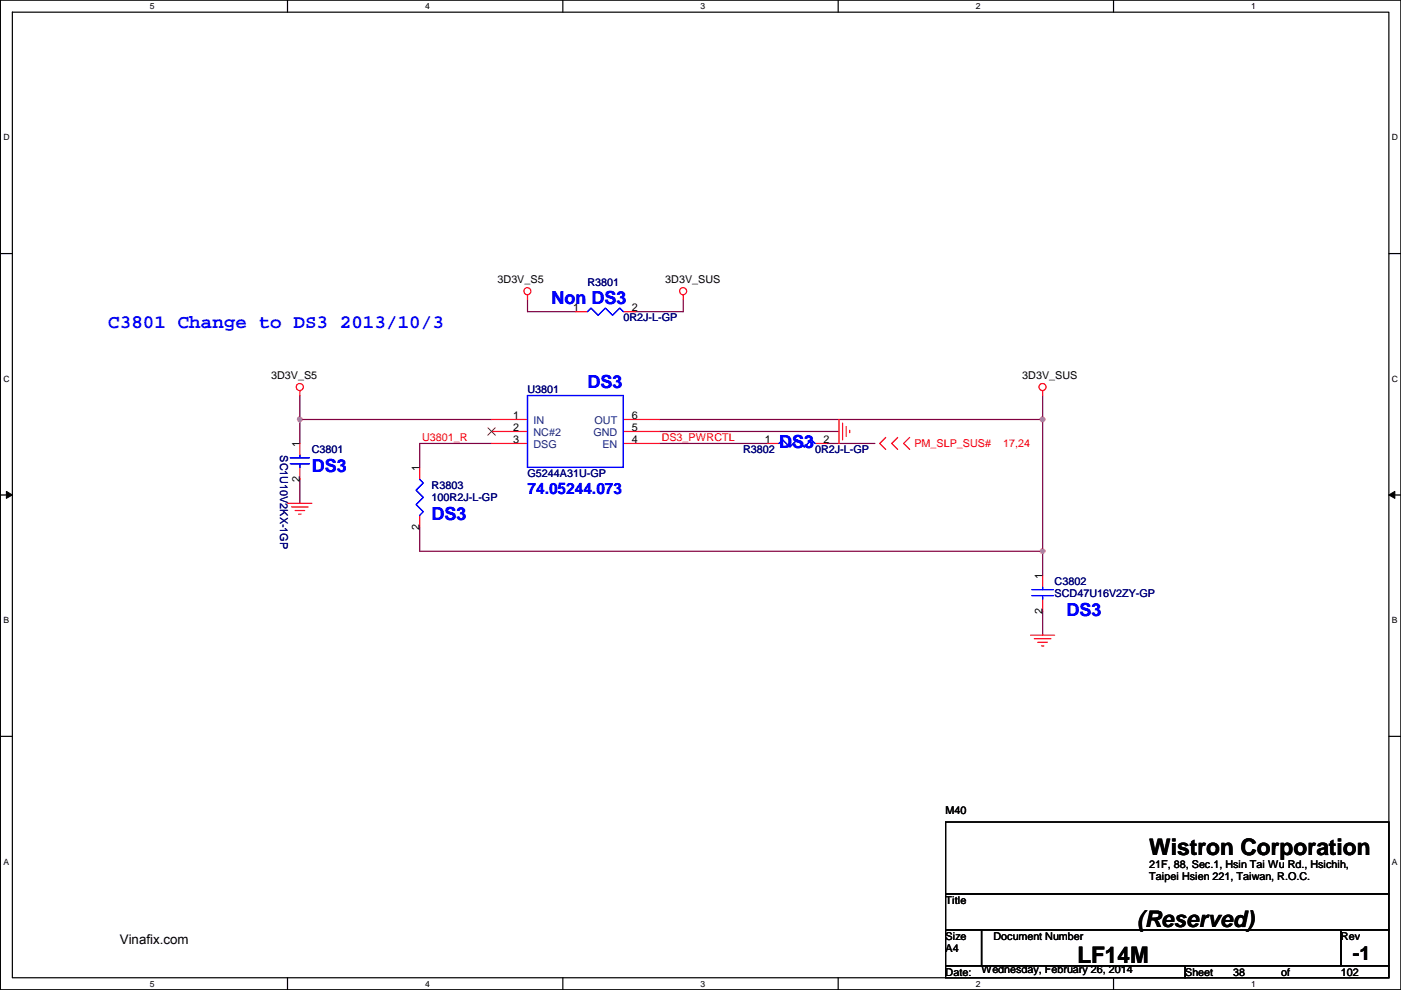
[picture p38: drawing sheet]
<svg xmlns="http://www.w3.org/2000/svg" width="297mm" height="210mm" viewBox="0 0 297 210" stroke-linecap="round" stroke-linejoin="round" font-family="sans-serif">
<defs><g id="words">
<g font-size="4.8">
<text x="243.7" y="181.3">Wistron Corporation</text>
<text x="241.1" y="196.5">(Reserved)</text>
<text x="228.4" y="204.2">LF14M</text>
</g>
<text font-size="4.1" fill="#00f" x="22.9" y="69.5">C3801 Change to DS3 2013/10/3</text>
<text font-size="4.1" x="286.8" y="203.5">-1</text>
<g font-size="3.8" fill="#00f">
<text x="116.9" y="64.5">Non DS3</text>
<text x="124.5" y="82.3">DS3</text>
<text x="165.2" y="95">DS3</text>
<text x="66.1" y="100.1">DS3</text>
<text x="91.5" y="110.2">DS3</text>
<text x="226.1" y="130.6">DS3</text>
</g>
<text font-size="3.3" fill="#00f" x="111.8" y="104.7">74.05244.073</text>
<text font-size="2.8" x="25.4" y="200.1">Vinafix.com</text>
<g font-size="2.3">
<text x="105.5" y="60">3D3V_S5</text>
<text x="141.1" y="60">3D3V_SUS</text>
<text x="121.5" y="66">1</text>
<text x="133.9" y="66">2</text>
<text x="57.5" y="80.3">3D3V_S5</text>
<text x="216.7" y="80.3">3D3V_SUS</text>
<text x="108.8" y="88.9">1</text>
<text x="133.9" y="88.9">6</text>
<text x="63.5" y="94.8" transform="rotate(-90 63.5 94.8)">1</text>
<text x="108.8" y="91.4">2</text>
<text x="108.8" y="94">3</text>
<text x="133.9" y="91.4">5</text>
<text x="133.9" y="94">4</text>
<text x="162.1" y="94">1</text>
<text x="174.6" y="94">2</text>
<text x="88.9" y="99.9" transform="rotate(-90 88.9 99.9)">1</text>
<text x="63.5" y="102.2" transform="rotate(-90 63.5 102.2)">2</text>
<text x="88.9" y="112.3" transform="rotate(-90 88.9 112.3)">2</text>
<text x="221" y="122.7" transform="rotate(-90 221 122.7)">1</text>
<text x="221" y="130.1" transform="rotate(-90 221 130.1)">2</text>
<text x="200.5" y="172.6">M40</text>
<text x="243.7" y="184">21F, 88, Sec.1, Hsin Tai Wu Rd., Hsichih,</text>
<text x="200.5" y="191.6">Title</text>
<text x="243.7" y="186.6">Taipei Hsien 221, Taiwan, R.O.C.</text>
<text x="200.5" y="201.8">A4</text>
<text x="200.5" y="199.2">Size</text>
<text x="210.6" y="199.2">Document Number</text>
<text x="284.3" y="199.2">Rev</text>
<text x="200.5" y="206.8">Date:</text>
<text x="208.1" y="206.3">Wednesday, February 26, 2014</text>
<text x="251.3" y="206.8">Sheet</text>
<text x="261.4" y="206.8">38</text>
<text x="271.6" y="206.8">of</text>
<text x="284.3" y="206.8">102</text>
</g>
<g font-size="2.3" fill="#000080">
<text x="124.5" y="60.5">R3801</text>
<text x="132.2" y="68.2">0R2J-L-GP</text>
<text x="111.8" y="83.4">U3801</text>
<text x="59.4" y="96.6" transform="rotate(90 59.4 96.6)">SC1U10V2KX-1GP</text>
<text x="66.1" y="96.1">C3801</text>
<text x="111.8" y="101.2">G5244A31U-GP</text>
<text x="157.6" y="96.1">R3802</text>
<text x="172.8" y="96.1">0R2J-L-GP</text>
<text x="91.5" y="103.7">R3803</text>
<text x="91.5" y="106.3">100R2J-L-GP</text>
<text x="223.6" y="124">C3802</text>
<text x="223.6" y="126.6">SCD47U16V2ZY-GP</text>
</g>
<g font-size="2.3" fill="#f00">
<text x="89.5" y="93.5">U3801_R</text>
<text x="140.3" y="93.5">DS3_PWRCTL</text>
<text x="193.9" y="94.8">PM_SLP_SUS#</text>
<text x="212.7" y="94.8">17,24</text>
</g>
<g font-size="2.3" fill="#004080">
<text x="113.1" y="90">IN</text>
<text x="113.1" y="92.5">NC#2</text>
<text x="113.1" y="95.1">DSG</text>
<text x="125.8" y="92.5">GND</text>
<text x="126.1" y="90">OUT</text>
<text x="127.7" y="95.1">EN</text>
</g>
<g font-size="1.8">
<text x="31.8" y="1.9">5</text>
<text x="90.1" y="1.9">4</text>
<text x="148.5" y="1.9">3</text>
<text x="206.9" y="1.9">2</text>
<text x="265.3" y="1.9">1</text>
<text x=".7" y="29.8">D</text>
<text x="295.1" y="29.8">D</text>
<text x=".7" y="80.9">C</text>
<text x="295.1" y="80.9">C</text>
<text x=".7" y="132.1">B</text>
<text x="295.1" y="132.1">B</text>
<text x=".7" y="183.3">A</text>
<text x="295.1" y="183.3">A</text>
<text x="31.8" y="209.2">5</text>
<text x="90.1" y="209.2">4</text>
<text x="148.5" y="209.2">3</text>
<text x="206.9" y="209.2">2</text>
<text x="265.3" y="209.2">1</text>
</g>
</g></defs>
<path d="M.1 0h296.9v209.8h-296.9zM2.6 2.6h291.9v204.7h-291.9z" fill="none" stroke="#000" stroke-width=".25"/>
<g fill="#fff">
<path d="M31.8 .3h1v2h-1z"/>
<path d="M31.8 207.6h1v1.9h-1z"/>
</g>
<path d="M61 0v2.6M61 207.3v2.5" fill="none" stroke="#000" stroke-width=".25"/>
<g fill="#fff">
<path d="M90.1 .3h1v2h-1z"/>
<path d="M90.1 207.6h1v1.9h-1z"/>
</g>
<path d="M119.3 0v2.6M119.3 207.3v2.5" fill="none" stroke="#000" stroke-width=".25"/>
<g fill="#fff">
<path d="M148.5 .3h1v2h-1z"/>
<path d="M148.5 207.6h1v1.9h-1z"/>
</g>
<path d="M177.7 0v2.6M177.7 207.3v2.5" fill="none" stroke="#000" stroke-width=".25"/>
<g fill="#fff">
<path d="M206.9 .3h1v2h-1z"/>
<path d="M206.9 207.6h1v1.9h-1z"/>
</g>
<path d="M236.1 0v2.6M236.1 207.3v2.5" fill="none" stroke="#000" stroke-width=".25"/>
<g fill="#fff">
<path d="M265.3 .3h.9v2h-.9z"/>
<path d="M265.3 207.6h.9v1.9h-.9z"/>
<path d="M.7 28.2h1.3v1.9h-1.3z"/>
<path d="M295.1 28.2h1.3v1.9h-1.3z"/>
<path d="M.7 79.3h1.3v2h-1.3z"/>
<path d="M295.1 79.3h1.3v2h-1.3z"/>
</g>
<path d="M.1 53.8h2.5M294.5 53.8h2.5" fill="none" stroke="#000" stroke-width=".25"/>
<g fill="#fff">
<path d="M.7 130.5h1.2v2h-1.2z"/>
<path d="M295.1 130.5h1.2v2h-1.2z"/>
</g>
<path d="M.1 104.9h2.5M294.5 104.9h2.5" fill="none" stroke="#000" stroke-width=".25"/>
<path d="M1.4 104.2l1.2 .7-1.2 .8zM294.5 104.9l1.2-.7v1.5z" fill="#000"/>
<path d="M1.4 104.2l1.2 .7-1.2 .8zM294.5 104.9l1.2-.7v1.5z" fill="none" stroke="#000" stroke-width=".21"/>
<g fill="#fff">
<path d="M.7 181.7h1.2v2h-1.2z"/>
<path d="M295.1 181.7h1.2v2h-1.2z"/>
</g>
<path d="M.1 156.1h2.5M294.5 156.1h2.5" fill="none" stroke="#000" stroke-width=".25"/>
<path d="M89 111.8v5.1h132.1v5.1" fill="none" stroke="#800040" stroke-width=".25"/>
<circle cx="221" cy="116.9" r=".49" fill="#f0f"/>
<circle cx="221" cy="116.9" r=".49" fill="none" stroke="#f0f" stroke-width=".25"/>
<path d="M63.6 88.9v5.1M104.2 94h-15.2v5.1M139.8 91.5h38.1M63.6 101.6v5.1" fill="none" stroke="#800040" stroke-width=".25"/>
<circle cx="63.6" cy="88.9" r=".49" fill="#f0f"/>
<circle cx="63.6" cy="88.9" r=".49" fill="none" stroke="#f0f" stroke-width=".25"/>
<path d="M111.8 63.5v2.6h10.2M144.9 63.5v2.6h-10.2M63.6 83.9v5h40.6M139.8 88.9h81.3M139.8 94h22.8M175.3 94h10.2M221.1 83.9v5M221.1 88.9v28M221.1 129.6v5.1" fill="none" stroke="#800040" stroke-width=".25"/>
<circle cx="221" cy="88.9" r=".49" fill="#f0f"/>
<circle cx="221" cy="88.9" r=".49" fill="none" stroke="#f0f" stroke-width=".25"/>
<g fill="none" stroke="#f00" stroke-width=".25">
<path d="M111.8 62.5v1M122 66.1h2.5M132.2 66.1h2.5M144.9 62.5v1M63.6 82.8v1.1M63.6 94v2.6M63.6 99.1v2.5M89 99.1v2.5M104.2 88.9h7.6M104.2 91.5h7.6M104.2 94h7.6M132.2 88.9h7.6"/>
<path d="M132.2 91.5h7.6M132.2 94h7.6M162.6 94h2.6M172.8 94h2.5M177.9 88.9v5.1M178.6 89.7v3.6M179.4 90.5v2M180.2 91.2v.5M187.8 92.8l-1.3 1.2 1.3 1.3M190.3 92.8l-1.2 1.2 1.2 1.3M192.9 92.8l-1.3 1.2 1.3 1.3M221.1 82.8v1.1"/>
<path d="M61 106.7h5.1M61.8 107.5h3.6M62.6 108.2h2M63.3 109h.5M89 109.3v2.5M218.5 134.7h5.1M219.3 135.4h3.5M220 136.2h2.1M220.8 136.9h.5M221.1 122v2.5M221.1 127v2.6"/>
<circle cx="111.8" cy="61.7" r=".75"/>
<circle cx="144.8" cy="61.7" r=".75"/>
<circle cx="63.6" cy="82.1" r=".75"/>
<circle cx="221" cy="82.1" r=".75"/>
</g>
<path d="M200.5 174.3h94v15.2h-94zM200.5 189.5h94v7.6h-94zM200.5 197.1h7.6v7.7h-7.6zM208.1 197.1h76.2v7.7h-76.2zM284.3 197.1h10.2v7.7h-10.2zM200.5 204.8h50.8v2.5h-50.8zM251.3 204.8h43.2v2.5h-43.2z" fill="none" stroke="#000" stroke-width=".25"/>
<path d="M124.5 66.1l.8-.8 1.5 1.5 1.6-1.5 1.5 1.5 1.5-1.5 .8 .8M61.5 97.1h4.1M61.5 98.3h4.1M63.6 96.6v.5M63.6 98.3v.8M111.8 83.9h20.4v15.2h-20.4zM165.2 94l.7-.7 1.6 1.5 1.5-1.5 1.5 1.5 1.5-1.5 .8 .7M89 101.6l.7 .8-1.5 1.5 1.5 1.6-1.5 1.5 1.5 1.5-.7 .8M218.8 126.3h4.5M218.8 125h4.5M221.1 124.5v.5M221.1 126.3v.7" fill="none" stroke="#00f" stroke-width=".25"/>
<path d="M103.5 90.7l1.5 1.6M105 90.7l-1.6 1.6" fill="none" stroke="#804000" stroke-width=".21"/>
<circle cx="221" cy="116.9" r=".49" fill="#f0f"/>
<circle cx="221" cy="116.9" r=".49" fill="none" stroke="#f0f" stroke-width=".25"/>
<circle cx="63.6" cy="88.9" r=".49" fill="#f0f"/>
<circle cx="63.6" cy="88.9" r=".49" fill="none" stroke="#f0f" stroke-width=".25"/>
<circle cx="221" cy="88.9" r=".49" fill="#f0f"/>
<circle cx="221" cy="88.9" r=".49" fill="none" stroke="#f0f" stroke-width=".25"/>
<use href="#words"/>
</svg>
